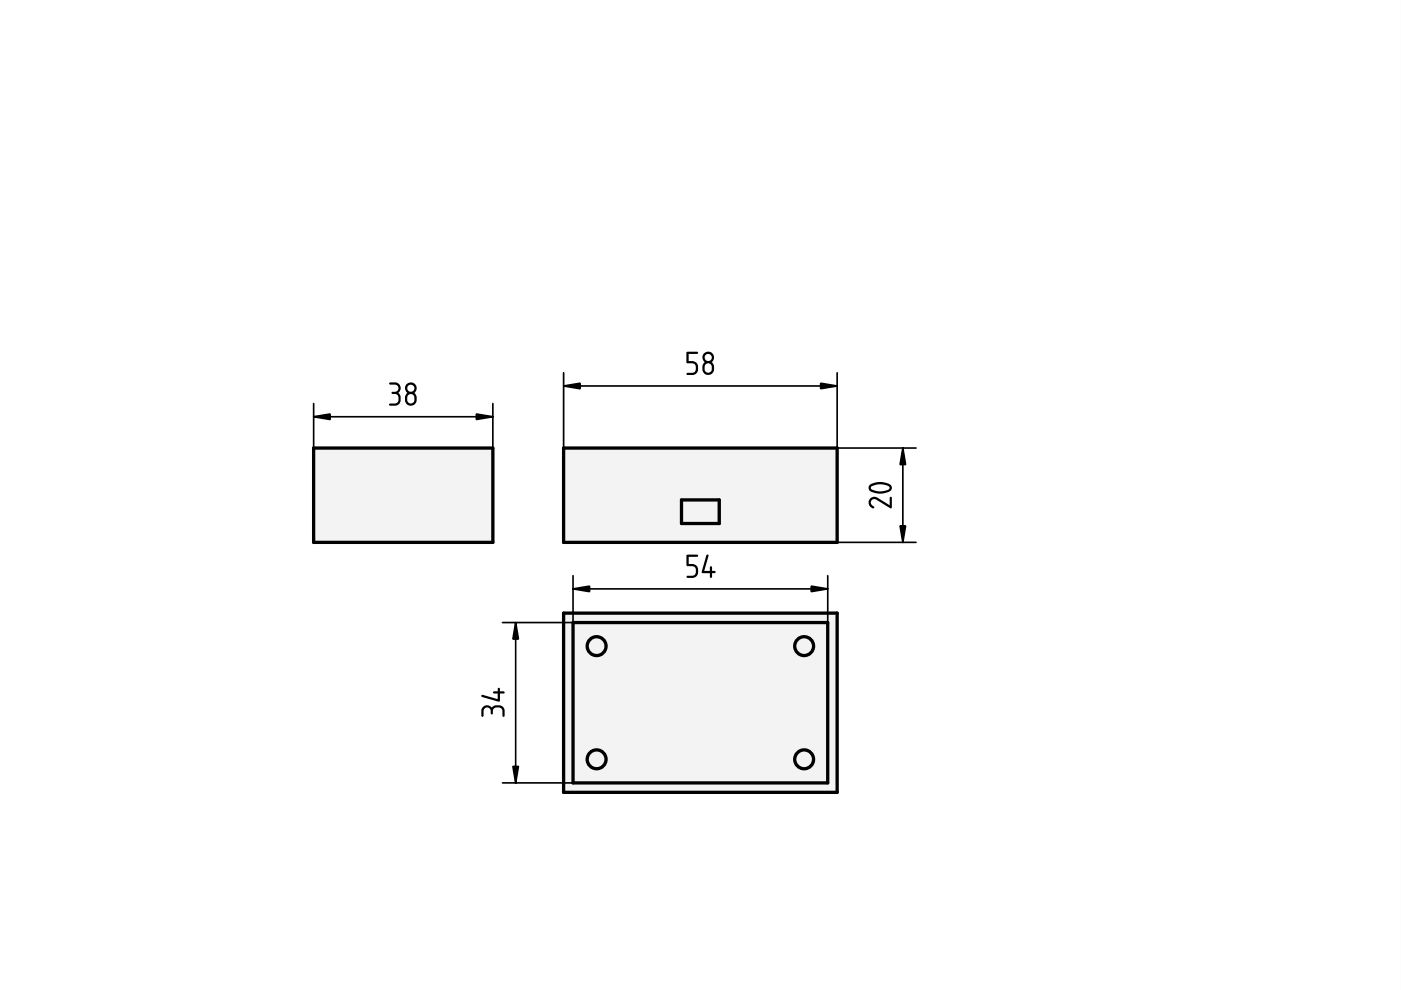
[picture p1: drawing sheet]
<svg xmlns="http://www.w3.org/2000/svg" width="297mm" height="210mm" viewBox="0 0 297 210" stroke-linecap="round" stroke-linejoin="round" font-family="sans-serif">
<path d="M0 0h297v210h-297zM0 0v210h297v-210z" fill="#000"/>
<g fill="#f1f3f5">
<path d="M119.5 95h58v20h-58z" fill-rule="evenodd"/>
<path d="M144.5 106h8v5h-8z" fill-rule="evenodd"/>
</g>
<path d="M119.5 95h58v20h-58zM144.5 106h8v5h-8z" fill="none" stroke="#000" stroke-width=".7"/>
<g fill="#000">
<path d="M145.6 74.7l.2-.1 2.2 .1-.1 .3h-1.9v1.6a1.54 1.54 0 0 1 2 1 1.54 1.54 0 0 1-1.2 1.9h-1l-.3-.2 .2-.2h1a1.03 1.03 0 0 0 .8-1.1 1.03 1.03 0 0 0-.8-1l-1.1-.1zM149.6 77.2l-.2 .6a1.03 1.03 0 0 0 .3 1.1 .77 .77 0 0 0 .8 0 .77 .77 0 0 0 .4-.6 .86 .86 0 0 0-.1-1 .86 .86 0 0 0-1-.2zM149.4 75.8a.76 .76 0 0 0 1.5 0 .76 .76 0 0 0-1.5 0zM149.2 75a1.25 1.25 0 0 1 1.8-.1 1.25 1.25 0 0 1-.1 1.9 1.49 1.49 0 0 1 .5 1.7 1.49 1.49 0 0 1-1.6 1 1.58 1.58 0 0 1-.4-2.7l-.4-.8v-.5z"/>
<path d="M184.4 105.8l.7-.4h.7l2.8 1.7v-1.5l.3-.3 .2 .3v2.1l-.4 .1-2.8-1.8a.8 .8 0 0 0-1.3 .3 .8 .8 0 0 0 .7 1.1v.3a1.18 1.18 0 0 1-1.1-.7 1.18 1.18 0 0 1 .2-1.2zM184.7 103.2l-.1 .2a2.34 2.34 0 0 0 2 .8h.3a1.93 1.93 0 0 0 1.7-.8 1.82 1.82 0 0 0-1.8-.7l-1.1 .1zM184.3 102.9a4.1 4.1 0 0 1 4.6 0 .96 .96 0 0 1-.8 1.5l-1.5 .3a4.1 4.1 0 0 1-2.3-.7 .92 .92 0 0 1 0-1.1z"/>
</g>
<path d="M119.5 79v16M177.5 79v16h16.7M119.5 81.8h58M191.4 95v20M177.5 115h16.7" fill="none" stroke="#000" stroke-width=".35"/>
<path d="M119.5 81.8l3.5-.5v1.1zM174 81.3l3.5 .5-3.5 .6zM191.4 95l.6 3.5h-1.2zM190.8 111.5h1.2l-.6 3.5z" fill="#000" stroke="#000" stroke-width=".35"/>
<path d="M66.5 95h38v20h-38z" fill-rule="evenodd" fill="#f1f3f5"/>
<path d="M66.5 95h38v20h-38z" fill="none" stroke="#000" stroke-width=".7"/>
<path d="M82.5 81.2l.3-.1a1.8 1.8 0 0 1 2.1 .9v.6l-.5 .7a1.74 1.74 0 0 1-.1 2.6l-1.5 .1-.3-.1 .1-.3a2.02 2.02 0 0 0 1.8-.4 1.1 1.1 0 0 0 0-1.3 1.1 1.1 0 0 0-1.3-.4l-.1-.2 .3-.2a.81 .81 0 0 0 1.1-.5 .81 .81 0 0 0-.6-1l-1.2-.1zM86.6 83.8l-.3 .5a1.03 1.03 0 0 0 .3 1.1 .77 .77 0 0 0 .8 .1 .77 .77 0 0 0 .5-.7 .86 .86 0 0 0-.2-1 .86 .86 0 0 0-1-.2zM86.3 82.3a.8 .8 0 0 0 1.6 0 .8 .8 0 0 0-1.6 0zM86.1 81.5a1.25 1.25 0 0 1 1.9-.1 1.25 1.25 0 0 1-.2 1.9 1.49 1.49 0 0 1 .5 1.7 1.49 1.49 0 0 1-1.5 1 1.58 1.58 0 0 1-.4-2.7l-.5-.7v-.6z" fill="#000"/>
<path d="M66.5 88.4h38M66.5 85.6v9.4M104.5 85.6v9.4" fill="none" stroke="#000" stroke-width=".35"/>
<path d="M66.5 88.4l3.5-.6v1.1zM101 87.8l3.5 .6-3.5 .5z" fill="#000" stroke="#000" stroke-width=".35"/>
<g fill="#f1f3f5">
<path d="M119.5 130h58v38h-58z" fill-rule="evenodd"/>
<path d="M121.5 132h54v34h-54z" fill-rule="evenodd"/>
<circle cx="170.5" cy="137" r="2"/>
<circle cx="126.5" cy="137" r="2"/>
<circle cx="170.5" cy="161" r="2"/>
<circle cx="126.5" cy="161" r="2"/>
</g>
<g fill="none" stroke="#000" stroke-width=".7">
<path d="M119.5 130h58v38h-58zM121.5 132h54v34h-54z"/>
<circle cx="126.5" cy="137" r="2"/>
<circle cx="170.5" cy="137" r="2"/>
<circle cx="126.5" cy="161" r="2"/>
<circle cx="170.5" cy="161" r="2"/>
</g>
<g fill="#000">
<path d="M145.6 117.7l.2-.1 2.2 .1-.1 .3-1.9 .1v1.5a1.54 1.54 0 0 1 2 1 1.54 1.54 0 0 1-1.2 1.9h-1l-.2-.2 .1-.2h1a1.03 1.03 0 0 0 .9-1.1 1.03 1.03 0 0 0-.9-1l-1.1-.1zM149.8 117.6h.4v.3l-.9 3.1h1.2v-.8l.2-.1 .2 .1 .1 .8 .6 .1 .1 .2v.2h-.7l-.1 .9-.2 .1-.2-.2v-.8h-1.5l-.2-.2z"/>
<path d="M102.4 149.9l.9-.4 .5 .2 .5 .3a1.74 1.74 0 0 1 2.5 .1l.2 1.6-.1 .3-.3-.1a2.02 2.02 0 0 0-.5-1.8 1.1 1.1 0 0 0-1.3 0 1.1 1.1 0 0 0-.3 1.3l-.2 .1-.3-.3a.81 .81 0 0 0-.4-1.1 .81 .81 0 0 0-1.1 .6l-.1 1.2-.3-.1-.1-.7a1.29 1.29 0 0 1 .4-1.2zM102.1 147.4l3.4 .8v-1.2h-.8l-.1-.3 .9-.1 .1-.7 .2-.1 .1 .1 .1 .7h.9l.1 .2-.3 .2h-.7v1.5l-.2 .3-3.6-1z"/>
</g>
<path d="M109.3 132v34M121.5 124.9h54M121.5 122.1v9.9h-15M175.5 122.1v9.9M106.5 166h15" fill="none" stroke="#000" stroke-width=".35"/>
<path d="M109.3 132l.6 3.5h-1.2zM121.5 124.9l3.5-.6v1.1zM172 124.3l3.5 .6-3.5 .5zM108.7 162.5h1.2l-.6 3.5z" fill="#000" stroke="#000" stroke-width=".35"/>
</svg>
